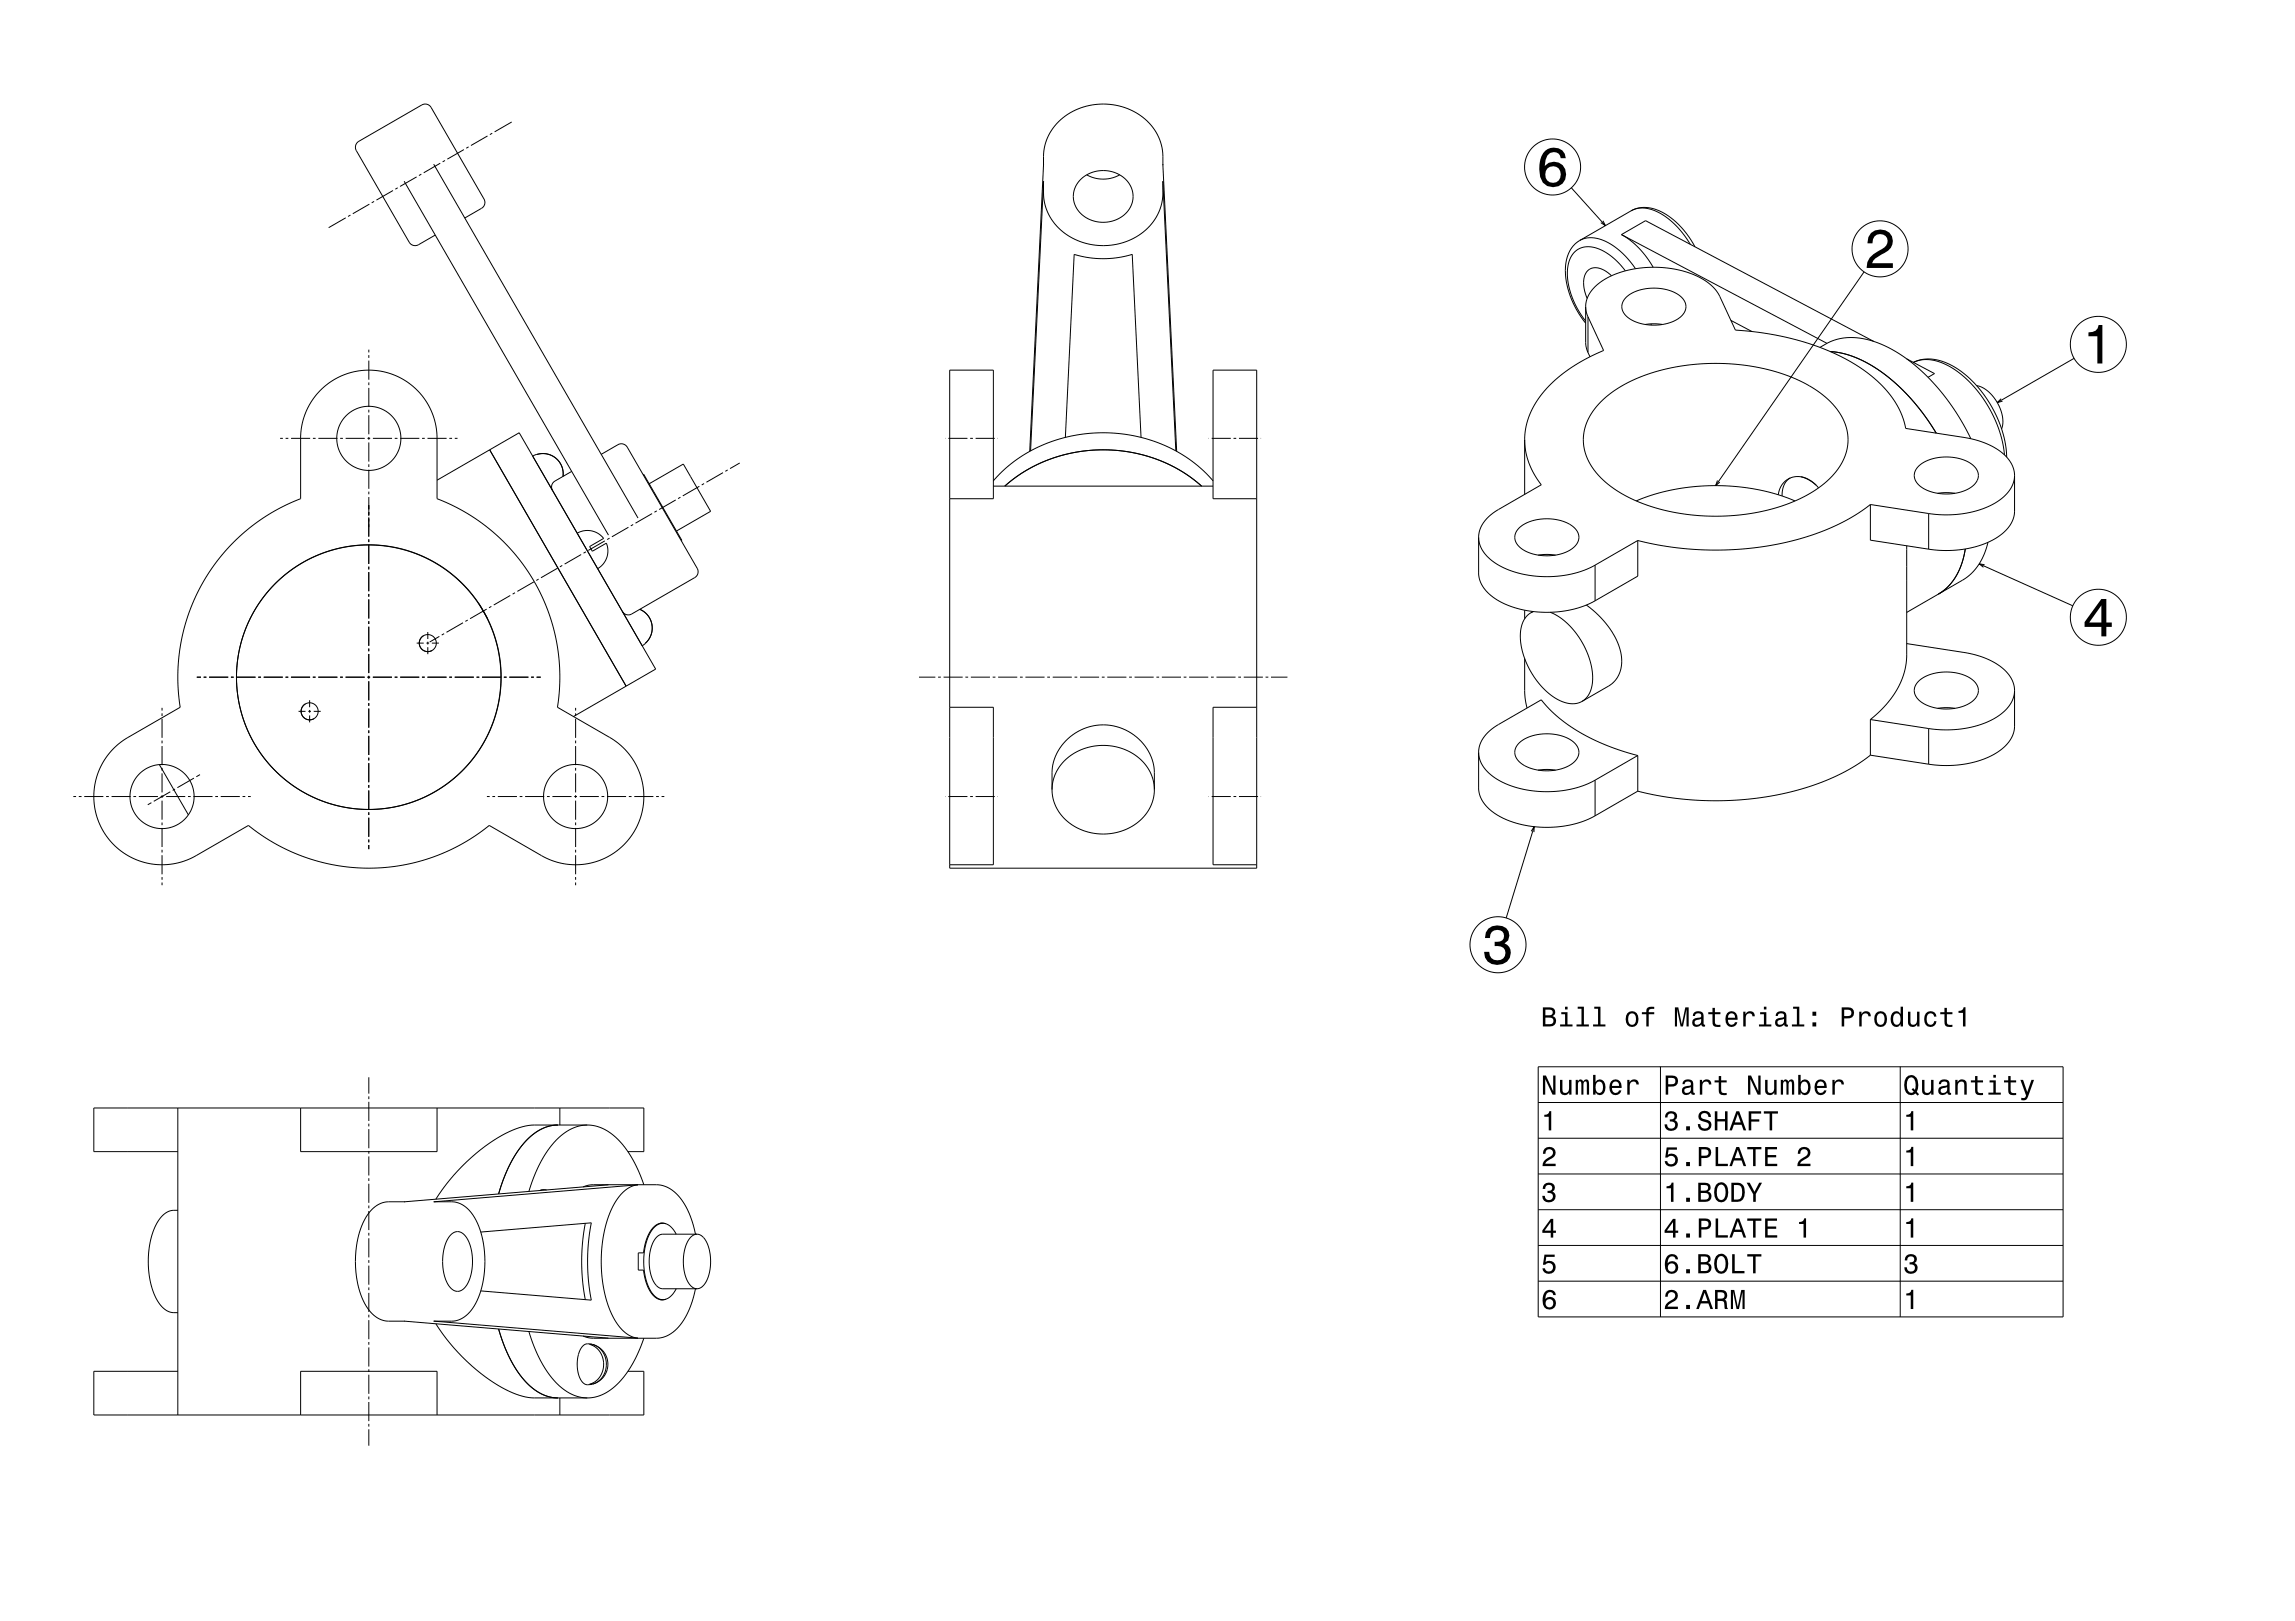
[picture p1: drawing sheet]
<svg xmlns="http://www.w3.org/2000/svg" width="841mm" height="594mm" viewBox="0 0 841 594" stroke-linecap="round" stroke-linejoin="round" font-family="sans-serif">
<g fill="none" stroke="#000" stroke-width=".37">
<path d="M161.3 59.8l-6 3.5M163.1 58.8l-.9 .5M170 54.8l-6.1 3.5M171.7 53.8l-.8 .5M178.7 49.8l-6.1 3.5M180.4 48.8l-.9 .5M187.5 44.7l-6.2 3.6M126.7 79.8l-6.3 3.6M128.4 78.8l-.8 .5M135.4 74.8l-6.1 3.5M137.1 73.8l-.9 .5M144 69.8l-6.1 3.5"/>
<path d="M145.7 68.8l-.8 .5M148.1 66.4l74.9 129.7M152.7 64.8l-6.1 3.5M154.4 63.8l-.9 .5M158.9 60.2l74.9 129.6M170.3 79.9l6.1-3.6a2.5 2.5 0 0 0 1-3.4l-19.4-33.5a2.5 2.5 0 0 0-3.4-.9l-23.1 13.3a2.51 2.51 0 0 0-.9 3.4l19.4 33.6a2.5 2.5 0 0 0 3.4 .9l6.1-3.6M382.4 60.5a20.4 20.4 0 0 1 1.4-10 22.9 22.9 0 0 1 28.4-11.1 19.5 19.5 0 0 1 13.9 18v3.1M382.4 60.2l-5.1 105.2M395.9 65.8l2.9-2 3.7-1.2 4 .1 3.6 1.3 1.8 1.2 1.3 1.3 1.7 3.1 .3 3.4-1.2 3.3-1.2 1.6-1.6 1.4-2.1 1.2-2.1 .7-2.2 .3-2.2-.1-2.4-.6-2-.9-1.7-1.3-1.4-1.5-1.1-1.7-.6-2.1-.1-1.9 .4-1.9 .9-2zM398.2 64.1l2.7 1.1 3.2 .4 3.2-.3 3-1.2M426.1 60.2l5.1 105.2M575.8 68.8l12.5 13.9"/>
<path d="M597.7 77.2l2.3-.8 2.7-.1 2.8 .6 3.2 1.4 3 2.1 2.8 2.7 2.6 2.9 2.3 3.5M597.7 77.2l-18.8 10.9M597.7 77.2a12.7 12.7 0 0 1 13.5 1.8 31.8 31.8 0 0 1 9.9 11.4M578.9 88.1l2.1-.8 2.5-.2 2.8 .5 2.6 1.1 2.8 1.8 2.6 2.1 2.5 2.5 2.5 3.4M578.9 88.1a12.5 12.5 0 0 0-5.2 12.3 33.2 33.2 0 0 0 7.4 18M587.4 80.9l.9 1.8-1.7-1.1M594.2 86l3.3 2.1 2.9 2.6 2.8 3.3 2.6 3.9M594.2 86l8.8-5.1 83.6 44.2M594.2 86l75.3 39.8M595.6 99.3l-2.5-3-2.7-2.5-2.8-1.8-2.5-1.1-2.5-.5-2.5 .2-2.1 .9-1.6 1.5-1.2 2.1-.7 2.5-.1 3.2 .3 3.2 .9 3.4 1.4 3.7 1.8 3.3 2.3 3.3M683.1 99.6l-54.4 78.4M581.1 112.4l.2-2 .7-2 1.2-1.9 1.7-1.8 4.3-3 5.7-2.3 6.7-1.2 6.4-.2 6.4 .8 6 1.7 5.1 2.8 2 1.6 1.5 1.7 1.1 1.9 5.8 12.5 11.1 1.1 10.1 2.1 9.9 3.1 8.7 3.9 4.2 2.4 4.2 2.9 3.9 3.2 3 3 2.5 3.1 2.2 3.7 1.7 3.9 .9 3.6 22.6 3.5 3.7 .9 3.6 1.3 4 2.1 3.3 2.9 2 3.1 .7 3.4"/>
<path d="M581.1 112.4l.2 1.8 .6 1.9M581.1 112.4v13.5l.8 3.3M581.9 116.1l5.7 12.3-6 2.9-5.7 3.4-5.2 3.8-4.2 4.1-3.4 4.4-2.5 4.8-1.4 4.7-.5 4.7M581.9 116.1v13.1M590.5 101.1l-2.4-1.9-2.3-1h-2l-1.8 .8-1.2 1.8-.5 2.5 .3 2.9 1 3.1M595.9 109l2.4-1.7 3.3-1.2 4.2-.5 3.7 .3 3.5 1 2.9 1.8 1.6 2.1 .2 2.4-.5 1.4-1.1 1.3-1.5 1.1-2.1 1-4.9 1.1-5.2-.3-2.5-.6-1.9-.9-1.7-1.1-1.1-1.3-.8-1.5-.1-1.6 .5-1.4zM602.9 118.9l3.1-.3 3.2 .3M605.1 118.7l-.1 .4M634.3 117.4l7.7 4.1M135.2 128.1v1M135.2 130.1v1M135.2 132.1v7"/>
<path d="M581.9 129.2l.7 1.5M666.9 127.3l3.3-1.9 2.8-1 3-.6 3.5-.1 3.6 .5 4.1 1.1 3.5 1.4 4.3 2.3 3.8 2.6 4.2 3.3 7.1 7.2 3.6 4.6 3 4.3 5.5 9.8M670.7 128.8l5 .8 5.2 1.8 5.1 2.6 5.1 3.5 5 4.3 5.1 5.3 4.1 5.2 4.2 6.4M698.7 131.5l10.2 5.4-2.4 1.4M760 131.3l-28.1 16.2M117.4 143l4.5-3.6 4.9-2.3 5.9-1.3h5.5l5.3 1.3 5.2 2.5 4.4 3.6 3.4 4.4 2.4 5.2 1.1 5.1 .2 24.8 5 2.2 4.4 2.3 8.2 5.4 7.3 6.4 6.1 7.2 3.9 5.8 3.2 6 2.9 6.9 2 6.7 1.3 7.1 .6 7-.1 6.8-.7 6.7 19.4 11.2 2.7 1.8 2.4 2.2 2.1 2.4 1.8 2.8 1.4 2.9 1.3 4 .5 4.2-.2 4.5-1 4.4-1.6 3.9-2.3 3.6-3.1 3.3-3.6 2.7-4.4 2.2-4.6 1.2-5.3 .4-4.7-.7-2.8-.9-3-1.3-20-11.5-5.4 4-5.6 3.3-6.1 2.9-6.1 2.2-7 1.8-6.4 1-6.3 .4-6.7-.2-5.7-.7-5.2-1-5-1.4-4.7-1.7-9-4.4-4.7-2.9-4.4-3.3-21.4 12.2-5.5 1.7-5.4 .5-3.5-.4-2.9-.6-5.3-2.3-4.8-3.6-2.1-2.1-1.9-2.7-1.5-2.8-1.1-2.8-.8-3.2-.4-3.2 .1-3.2 .4-3.3 .9-3.1 1.1-2.8 3.2-4.8 4.3-4.1 21.6-12.7-.8-9.7v-5l.5-5.2 .9-5.5 1.2-4.8 3.3-9.2 3.1-6 3.7-5.9 4.1-5.3 5-5.3 5.3-4.5 5.8-4 5.7-3.2 6.4-2.9v-22.6l.4-4 .8-3.4 1.5-3.4 1.9-3.2zM135.2 140.1v1M135.2 142.1v7M135.2 150.1v1M135.2 152.1v7M586.6 147.2l5.1-4.1 6-3.5 6.7-2.7 7.3-2 7.7-1.2 8.7-.5 7.9 .3 7.8 1 7.8 2 7.1 2.7 6.1 3.2 4.8 3.7 3.7 4.1 2.6 4.4 1.2 4.7-.2 4.8-.8 3-1.4 2.9-2.1 3.1-2.6 2.8-3 2.5-3.7 2.4-3.6 1.9-4.5 1.9-4.5 1.5-5 1.3-10.4 1.5-10.8 .2-10.7-1.3-9.8-2.5-4.4-1.7-4.4-2.2-3.7-2.3-3-2.3-2.8-2.7-2.3-2.9-1.6-3-1.1-3-.5-3 .2-3.2 .7-3.2 1.3-2.9 1.8-2.8zM724.3 141.3l2.2 .7 1.9 1.3 2 2 1.5 2.3 1.3 2.7 .6 2.4 .1 2.5-.4 2"/>
<path d="M733.3 146.1l-1.4 1.4 1.9-.5M102.7 160.6h1M104.7 160.6h1M106.7 160.6h7M114.7 160.6h1M116.7 160.6h7M124.7 160.6h1M126.7 160.6h7M134.7 160.6h1M135.2 160.1v1M135.2 162.1v7M135.2 170.1v1"/>
<path d="M135.2 172.1v7M136.7 160.6h7M144.7 160.6h1M146.7 160.6h7M154.7 160.6h1M156.7 160.6h7M164.7 160.6h1M166.7 160.6h1M179.4 164.8l-19.2 11.2M179.4 164.8l50 86.6M179.4 164.8l10.9-6.2 50 86.6-10.9 6.2M196.6 166.5l-1.4 .6 16.3 28.3 2.4-.9h2.7l2.3 .9 2.1 1.7 .2 .2-5.1 3 1 1.7 5.1-3"/>
<path d="M196.6 166.5v.1M196.6 166.6l1.8-.4 2 .1 1.9 .7 1.5 1 1.2 1.2 .9 1.7 .4 1.9v1.8v-1.8l-.4-1.9-.9-1.6-1.4-1.4-1.7-1.1-1.6-.5-2-.1zM209.5 172.7l-6.1 3.6a2.5 2.5 0 0 0-.9 3.4M220.3 166.5l6.1-3.5a2.5 2.5 0 0 1 3.5 .9l25.6 44.4a2.5 2.5 0 0 1-.9 3.4l-23.1 13.3a2.5 2.5 0 0 1-3.4-.9M235.7 173.9l.2-.1 14 24.3-.2 .1M237.9 177.3l12.5-7.3 2.6 4.6 7.4 12.8-12.5 7.2M256.3 178.2l-6.1 3.5M258 177.2l-.9 .5M264.9 173.2l-6 3.5M266.7 172.2l-.9 .5M271.1 169.7l-3.6 2M346.4 160.6h.1"/>
<path d="M347.5 160.6h7M355.5 160.6h1M357.5 160.6h7M364 176.2l3.7-3.9 4.6-3.7 4.6-3 5-2.4 5.3-2 5.2-1.4 5.7-.9 5.7-.3 5.7 .2 5.7 .8 5.8 1.5 5.5 2 5.4 2.7 4.6 3 4.3 3.6 3.7 3.8M364 178.1h80.5M365.5 160.6h.1M368.2 178.1l3.9-3.1 4-2.6 4.2-2.3 4.3-1.8 4.7-1.5 4.8-1.1 4.9-.6 5-.3 4.8 .2 4.9 .6 4.9 1 4.9 1.6 4.8 1.9 4 2.2 4 2.6 4 3.2M377.7 165.2l4.7-98.8v4.3a20.3 20.3 0 0 0 18.9 19.1 22.1 22.1 0 0 0 24.1-14.1l.7-4v-5.3l4.8 98.8M390.4 160.3l3.2-67.1 5.3 1.2 5.3 .4 5.2-.4 5.5-1.2 3.2 67.1M442.9 160.6h.1M444 160.6h7M452 160.6h1"/>
<path d="M454 160.6h7M462 160.6h.1M558.7 161.2l.4 4.1 1.1 4.2 1.9 4 2.7 4.1-16 9.3-2.5 1.8-1.9 1.8-1.4 2-.9 2.3-.3 2.1M558.7 161.2v20M629.4 176.1l-.7 1.9 1.5-1.3M656 175.2l-1.2 .9-1 1.6-.6 1.8-.2 2.2M660 174.7l2.9 1.2 2.6 1.9M666.4 178.8l-2.2-2.2a7.5 7.5 0 0 0-12.5 4.7M703.1 170.8l2.3-1.6 3.6-1.3 3.7-.4 4.2 .3 3.5 1.1 2.7 1.7 1.6 2.1 .2 2.3-.6 1.5-1 1.3-1.7 1.2-2 .9-4.8 1.1-5-.3-2.5-.6-2.2-1-1.6-1.1-1.3-1.4-.6-1.4-.1-1.5 .5-1.4zM734.5 166.7l-1.2-6.9-2.8-7.3-3.9-6.6-4.9-6-5.6-4.6-2.4-1.4-3-1.3-2.6-.6-2.4-.2-2.4 .2-2.1 .8a16.1 16.1 0 0 1 16 2.3 42.9 42.9 0 0 1 18.1 32.4M738.2 174.2l-.6 3.2-1.9 3.2-3.2 2.9-4.2 2.2-5.1 1.8-5.3 .9-5.5 .3-5.6-.5M738.2 174.2l-.2 14.9-1.4 3.3-2.6 3-2.2 1.6-2.9 1.5-3.3 1.3-3.4 1-7.5 .9h-4l-3.9-.5"/>
<path d="M135.2 180.1v1M135.2 182.1v7M135.2 189.6l-.1 7.1M135.2 197.6l-.1 1.1M135.2 199.6l-.1 7.1M221.6 198.2l-6 3.5M222.2 199l.6 2.5-.4 2.7-1.3 2.4-2.1 1.8M222.2 199h.1M223.4 197.2l-.9 .5M230.3 193.2l-6.1 3.5M232 192.2l-.8 .5M239 188.2l-6.1 3.5"/>
<path d="M240.7 187.2l-.9 .5M247.6 183.2l-6 3.5M249.3 182.2l-.8 .5M348 182.7h16v-47.1h-16v182.5h112.5v-182.5h-16v47.1h16M541.8 196.9l.3 2.1 .8 2 1.3 2 1.9 1.9 2.4 1.8 2.6 1.4 6.2 2.1 7.5 1.1 7-.3 6.6-1.3 3.4-1.2 2.7-1.4M541.8 196.9v13.5l.5 2.4 1.1 2.2 1.6 2 2.2 1.9 2.4 1.5 3.9 1.8 4.5 1.3 4.8 .7 4.5 .2 4.5-.3 4.5-.8 4.4-1.3 3.8-1.8M556.6 193.6l2.3-1.7 3.5-1.3 4.2-.5 3.7 .3 3.5 1 2.8 1.7 1.6 2.1 .3 1.1v1.3l-.5 1.4-1 1.3-1.6 1.3-1.9 .9-2.5 .7-2.6 .4-5.2-.3-2.5-.6-2-.9-1.6-1.1-1.2-1.3-.6-1.4-.2-1.5 .5-1.6zM599.6 183.6l6.9-2.6 7.4-1.7 7-1 8.3-.3 7.9 .4 7.5 1.1 7.1 1.8 6.1 2.3M600.2 198.1l-15.7 9M600.2 198.1v13l-15.7 9.1M685.4 184.9l-7.6 5.1-9.1 4.3-10.4 3.5-11.2 2.4-12.3 1.2h-11.7l-12.3-1.2-10.6-2.1M685.4 184.9l21.4 3.3"/>
<path d="M685.4 184.9v13l21.4 3.3M706.8 188.2v13M710.1 180.8l3.1-.3 3.2 .3M728.5 198.7l-1 3.3-1.2 2.8-1.6 2.7-1.8 2.2-3.2 2.6-9.4 5.4M135.2 207.6l-.1 1.1M135.2 209.6l-.1 7.1M135.2 217.6l-.1 1.1M135.2 219.6l-.1 7.1M168.4 212.9h-.1M187 218.2l-6.1 3.5M188.7 217.2l-.8 .5M195.7 213.2l-6.1 3.5"/>
<path d="M197.4 212.2l-.9 .5M204.3 208.2l-6 3.5M206 207.2l-.8 .5M213 203.2l-6.1 3.5M214.7 202.2l-.9 .5M563.7 203.4l3.1-.2 3.2 .2M584.5 207.1v13.1M698.7 200v40.2l-.5 4.6-1.6 5.1-2.5 4.5-3.9 4.9-4.8 4.4M710.3 217.7l-11.6 6.7M720.2 201.2l-1.4 5.5-2 4.4-2.9 3.8-3.6 2.8M725.3 206.6l34.3 15.4M727.2 206.9l-1.9-.3 1.5 1.3"/>
<path d="M135.2 227.6l-.1 1.1M135.2 229.6l-.1 7.1M135.2 237.6l-.1 1.1M135.2 239.6l-.1 7.1M152.7 235.7h2.6M155.2 233a3.1 3.1 0 0 0-1.1 4.2 3.1 3.1 0 0 0 4.2 1.2M156.3 235.7h1M156.8 231.6v2.6M156.8 235.2v1M156.8 237.2v2.5M158.3 235.7h2.5M161 233.2l-3.5 2"/>
<path d="M162.7 232.2l-.8 .5M169.7 228.2l-6.1 3.5M171.4 227.2l-.9 .5M175.5 221.2l3.1 5.4M177.1 223.9l-2.6-4-3.1-3.9-3.4-3.4-3.4-2.9-3.9-2.7-4.1-2.3-4.4-1.9-4.5-1.4-4.7-1-4.9-.6-4.5-.1-5 .4-4.9 1-4.3 1.2-4.4 1.8-4.3 2.2-4.1 2.7-3.9 3.2-3.4 3.3-2.9 3.5-2.6 3.9-2.2 4-1.8 4.1-1.5 4.5-1 4.9-.5 4.7-.1 4.7 .4 4.8 .8 4.4 1.4 4.8 1.7 4.4 2.1 4 2.5 4 2.8 3.6 3.1 3.2 3.8 3.3 4.3 3 4.1 2.3 4.4 1.9 4.2 1.4 4.2 .9 4.9 .7 4.8 .1 4.7-.3 4.7-.8 4.8-1.4 4-1.5 4.7-2.3 3.8-2.4 3.7-3 3.7-3.4 2.9-3.4 2.8-3.9 2.3-4.1 2-4.6 1.5-4.5 1-4.4 .6-4.7 .2-4.7-.4-5-.9-4.9-1.3-4.6-1.7-4.4-2.2-4.3M178.3 223.2l-6 3.5M180.1 222.2l-.9 .5M182.4 237h-.1M234.5 223.3l1.6 .9 1.4 1.4 .9 1.6 .5 1.7 .1 2-.4 1.7-.8 1.6-1.3 1.5 1.3-1.5 .8-1.6 .4-1.7-.1-2-.5-1.7-1-1.6-1.4-1.4zM236.5 235.7v.1M236.5 235.8l-1.2 .8M558.7 223.6v3.2"/>
<path d="M561 224.5l-1.7 1.4-1.2 2-.8 2.5-.2 2.9 .3 3.3 .8 3.1 1.2 3.4 1.6 3.1 1.9 2.9 2.5 3 2.4 2.2 2.6 1.8 2.7 1.2 2.3 .5h2.4l2-.8M561.8 224.1l-.8 .4M561.9 224.1l-.9 .4M568.1 224.4l4.2 2.3 3.9 3.6 3.4 4.8 2.5 5.4 1.3 5.2 .1 4.9-.5 2.1-.8 1.8-1.1 1.4-1.3 1.1M581.3 221.7a29.8 29.8 0 0 1 12.8 18.3 10.9 10.9 0 0 1-4.6 11.4l-9.7 5.6M698.7 235.8l22.4 3.5 3.7 .9 3.4 1.3 4 2.1 3.3 2.9 2 3.1 .7 3.4M59.4 259.4v1M72.1 248.1h1.6M75.7 248.1l-1.1 .1M83.7 248.1l-7.1 .1M85.7 248.1l-1.1 .1M93.7 248.1l-7.1 .1"/>
<path d="M95.7 248.1l-1.1 .1M103.7 248.1l-7.1 .1M105.7 248.1l-1.1 .1M111.9 258a3.1 3.1 0 0 0-1.1 4.2 3.1 3.1 0 0 0 4.2 1.2M113.5 256.6v2.6M113.7 248.1l-7.1 .1M115.7 248.1l-1.1 .1M123.7 248.1l-7.1 .1M125.7 248.1l-1.1 .1M133.7 248.1l-7.1 .1M135.2 247.6l-.1 1.1M135.2 249.6l-.1 7.1"/>
<path d="M135.2 257.6l-.1 1.1M135.2 259.6l-.1 7.1M135.7 248.1l-1.1 .1M143.7 248.1l-7.1 .1M145.7 248.1l-1.1 .1M153.7 248.1l-7.1 .1M155.7 248.1l-1.1 .1M163.7 248.1l-7.1 .1M165.7 248.1l-1.1 .1M173.7 248.1l-7.1 .1M175.7 248.1l-1.1 .1M183.7 248.1l-7.1 .1"/>
<path d="M185.7 248.1l-1.1 .1M193.7 248.1l-7.1 .1M195.7 248.1l-1.1 .1M198.2 248.1l-1.6 .1M210.9 259.4v1M229.4 251.4l-19.2 11.2M336.8 248.1h6M343.8 248.1h1M345.8 248.1h7M348 259.2h16v57.7h-16M353.8 248.1h1M355.8 248.1h7"/>
<path d="M363.8 248.1h1M365.8 248.1h7M373.8 248.1h1M375.8 248.1h7M383.8 248.1h1M385.8 248.1h7M393.8 248.1h1M395.8 248.1h7M403.8 248.1h1M405.8 248.1h7M413.8 248.1h1M415.8 248.1h7"/>
<path d="M423.8 248.1h1M425.8 248.1h7M433.8 248.1h1M435.8 248.1h7M443.8 248.1h1M445.8 248.1h7M453.8 248.1h1M455.8 248.1h7M460.5 259.2h-16v57.7h16M463.8 248.1h1M465.8 248.1h6M558.7 241.3v12.9l.9 5.2"/>
<path d="M702.9 249.8l2.5-1.8 3.4-1.3 3.9-.4 4.2 .3 3.5 1.1 2.7 1.6 1.6 2.2 .2 2.3-.6 1.4-1 1.4-1.5 1.1-2.2 1-4.6 1-2.7 .1-2.7-.3-2.3-.6-2.2-1-1.6-1.1-1.2-1.2-.6-1.4-.2-1.6 .5-1.5zM710.1 259.6l3.1-.3 3.2 .3M738.2 253l-.2 14.9-1.3 3.2-2.7 3.1-2.5 1.8-2.8 1.4-3.3 1.3-3.4 .9-3.8 .6-4 .3-7.4-.5M738.2 253l-.6 3.4-2 3.1-3.1 2.7-4.2 2.3-4.9 1.7-5.7 1-5.5 .3-5.4-.5M59.4 261.4v1M59.4 263.4v7M59.4 271.4v1M59.4 273.4v7M93.1 272.3l.1 .1M109.4 260.7h2.6M113 260.7h1M113.5 260.2v1"/>
<path d="M113.5 262.2v2.5M115 260.7h2.5M135.2 267.6l-.1 1.1M135.2 269.6l-.1 7.1M135.2 277.6l-.1 1.1M135.2 279.6l-.1 7.1M210.9 261.4v1M210.9 263.4v7M210.9 271.4v1M210.9 273.4v7M541.8 275.7l.3-2.1 .9-2.3 1.5-2.1 1.8-1.7 2.9-2 15.6-9.1 3 3.5 3.4 3.1 3.9 3 4.4 2.7 9.4 4.5 5.6 2 5.7 1.7M541.8 275.7l.3 2.1 .8 2 1.2 1.9 1.8 1.9 2.3 1.7 2.5 1.4 6.4 2.3 7 1 7.2-.1 7.3-1.5 5.9-2.5"/>
<path d="M541.8 275.7v13.5l.5 2.4 1.1 2.2 1.6 2 1.9 1.7 2.7 1.7 3.3 1.5 4.4 1.4 4.8 .8 5 .3 4.9-.3 4.6-.9 4.3-1.3 3.6-1.8M556.7 272.3l2.5-1.8 3.4-1.2 3.9-.4 4 .3 3.3 1 2.9 1.8 1.6 2.1 .2 2.3-.5 1.4-1 1.3-1.6 1.3-2.2 1-4.6 1h-2.7l-2.7-.3-2.5-.6-2-.9-1.6-1.1-1.2-1.3-.7-1.5-.1-1.6 .5-1.4zM600.2 276.9v13M600.2 276.9l-15.7 9M685.4 276.7l-4 3-4 2.4-9.1 4.2-10.4 3.5-11.3 2.3-11.8 1.2h-11.5l-12.1-1.1-11-2.3M685.4 263.7v13M685.4 276.7l21.4 3.3M685.4 263.7l21.4 3.3M706.8 267v13M26.9 291.9h1M28.9 291.9h1M30.9 291.9h7"/>
<path d="M38.9 291.9h1M40.9 291.9h7M48.9 291.9h1M50.9 291.9h7M55.5 294.1l-1.4 .8M58.4 280.2l10.6 18.4M58.9 291.9h1M59.4 281.4v1M59.4 283.4v7M59.4 291.4v1M59.4 293.4v7M60.9 291.9h7"/>
<path d="M62.4 290.1l-6.1 3.5M64.1 289.1l-.8 .5M68.9 291.9h1M70.9 291.9h7M71.1 285.1l-6.1 3.5M73.3 283.9l-1.4 .7M78.9 291.9h1M80.9 291.9h7M88.9 291.9h1M90.9 291.9h1M135.2 287.6l-.1 1.1M135.2 289.6l-.1 7.1"/>
<path d="M135.2 297.6l-.1 1.1M135.2 299.6l-.1 7.1M178.4 291.9h1M180.4 291.9h1M182.4 291.9h7M190.4 291.9h1M192.4 291.9h7M200.4 291.9h1M202.4 291.9h7M210.4 291.9h1M210.9 281.4v1M210.9 283.4v7"/>
<path d="M210.9 291.4v1M210.9 293.4v7M212.4 291.9h7M220.4 291.9h1M222.4 291.9h7M230.4 291.9h1M232.4 291.9h7M240.4 291.9h1M242.4 291.9h1M346.4 291.9h.1M347.5 291.9h7M355.5 291.9h1"/>
<path d="M357.5 291.9h7M365.5 291.9h.1M385.5 289.4v-6.3a18.8 18.8 0 0 1 18.8-17.5 18.8 18.8 0 0 1 18.7 17.5v6.3M385.5 289.4l.4-3.4 1.2-3.1 1.6-2.6 2.4-2.5 2.7-1.9 3.4-1.5 3.3-.9 3.7-.4 3.5 .3 3.8 1 3.1 1.4 2.9 2.1 2.4 2.5 1.7 2.9 1.1 3.1 .3 3M385.5 289.4l.4 3.2 1.1 3.1 1.7 2.7 2.3 2.5 2.9 2 3.3 1.5 3.4 .9 3.5 .3 3.6-.3 3.4-.8 3.3-1.5 3-2 2.4-2.5 1.8-2.8 1.1-3.1 .3-3.2M442.9 291.9h.1M444 291.9h7M452 291.9h1M454 291.9h7M462 291.9h.1M563.7 282.2l2.9-.2 3.4 .2M584.5 285.9v13"/>
<path d="M600.2 289.9l-15.7 9M59.4 301.4v1M59.4 303.4v7M59.4 311.4v1M59.4 313.4v7M135.2 307.6l-.1 1.1M135.2 309.6v1.6M210.9 301.4v1M210.9 303.4v7M210.9 311.4v1M210.9 313.4v7M561.1 304.6l1.1-1.7-.1 2"/>
<path d="M562.2 302.9l-10.3 33.5M59.4 321.4v1M59.4 323.4v1M210.9 321.4v1M210.9 323.4v1M135.2 394.8v6M563.7 390.9h192.3v91.7h-192.3zM608.5 390.9v91.7M696.3 390.9v91.7M65.2 406v112.5M110.2 406v16h50v-16M135.2 401.8v1"/>
<path d="M135.2 403.8v7M135.2 411.8v1M135.2 413.8v7M204.4 412.3l-3.3 .4-3.2 1.3-3.2 2.2-2.8 2.8-2.9 3.9-2.4 4.3-2.2 5.2-1.7 5.1M205.2 406v6.3M215.3 412.3h-19.5a31 31 0 0 0-16.5 6.6 72.6 72.6 0 0 0-19.6 20.5M215.3 412.3l3 .3 3 1.1 3 1.9 2.7 2.5 2.5 3 2.3 3.7 2.1 4.2 2 5.1M215.3 412.3l-3 .3-3.2 1.2-3.1 2-3.1 2.9-2.7 3.6-2.3 4.1-2.2 4.8-1.9 5.4M563.7 404h192.3M563.7 417.1h192.3M65.2 422h-30.8v-16h201.5v16h-5.8M135.2 421.8v1"/>
<path d="M135.2 423.8v7M135.2 431.8v1M135.2 433.8v7M200.3 436l-1.5-.1-.9 .4M213.7 434.9l3.4-.8h23.4a11.9 11.9 0 0 1 9.9 6.5 32.9 32.9 0 0 1 4.5 11.7M223 434.2l-74.9 6.2M563.7 430.2h192.3M65.2 443.5l-2.4 .1-1.8 .7-1.7 1.4-1.7 2.3-1.3 2.9-1.1 3.6-.6 3.6-.3 4 .2 3.9 .6 3.8 1.2 3.9 1.3 2.7 1.6 2.3 1.7 1.5 2 .7 2.3 .1M135.2 441.8v1M135.2 443.8v7M135.2 451.8v1M135.2 453.8v7"/>
<path d="M148.3 440.4h-5.9a10.6 10.6 0 0 0-8.8 6.5 36.2 36.2 0 0 0 .6 31.7 10.2 10.2 0 0 0 8.2 5.5h5.9M158.9 440.4l74.9-6.2-2.7 .7-2.5 1.7-2.3 2.6-2.1 3.6-1.6 4.1-1.2 4.6-.8 4.8-.3 5.5 .2 5.4 .7 5.1 1.2 4.7 1.7 4.4 2 3.6 2.4 2.8 2.6 1.8 2.7 .8-74.9-6.3h6.6a10.5 10.5 0 0 0 8.8-6.5 36.3 36.3 0 0 0-.4-31.4 10.1 10.1 0 0 0-8.4-5.8zM165.3 452.4l1.1-.8 1.1-.3 1.2 .2 1.1 .7 1.9 2.7 1.2 4.3 .2 4.8-.9 4.5-1 2.1-.9 1.3-1.1 .9-1.2 .4-1.8-.4-1.7-1.6-1.3-2.6-.8-3.4-.2-3.9 .5-3.6 1-3.1zM176.2 451.5l40.5-3.4-1.1 7.2-.3 6.7 .4 7.5 1 6.9-40.5-3.4M214.5 448.3l-1 6.9-.3 6.5 .3 7.7 1 6.8M241.9 448.3h1M242.9 448.3l-1.4 .2-1.3 .8-1.2 1.3-1.1 1.8-1.5 4.5-.5 5.1 .5 5.6 1.5 4.4 1 1.8 1.3 1.4 1.3 .8 1.4 .3M242.9 448.3l1.4 .2 1.3 .8 1.1 1.2 1.1 1.8M244 448.4l-1.2-.2-1.1 .1-2.3 1.5-1.3 1.8-1 2.2-1.3 5.3h-1.9v6.3h1.9l.9 4.2 1.4 3.4 1.4 1.8 1.4 1.1 1.6 .4 1.5-.2M255.4 452.3h-12.5l-1.4 .3-1.4 1.4-1.2 2.2-.7 2.7-.3 3.4 .2 3 .8 3 1.2 2.3 1.4 1.3 1.4 .4h12.5M255.4 452.3l-1.8 .7-1.7 2.1-1.1 3.1-.4 3.8 .4 4 1 3.1 1.6 2.3 .9 .6 1.1 .3M255.4 452.3l1 .2 1 .5 1.6 2.2 1 3.1 .4 3.7-.3 3.9-1.1 3.3-1.6 2.3-1 .6-1 .2"/>
<path d="M563.7 443.3h192.3M563.7 456.4h192.3M135.2 461.8v1M135.2 463.8v7M135.2 471.8v1M135.2 473.8v7M241.9 476.3h1M247.8 472.3l-1.1 1.7-1.1 1.2-1.3 .8-1.4 .3M254.9 472.3a26.6 26.6 0 0 1-8.3 15.9 10 10 0 0 1-6.1 2.2h-23.4l-3.4-.8M563.7 469.5h192.3M135.2 481.8v1M135.2 483.8v7"/>
<path d="M135.2 491.8v1M135.2 493.8v7M148.1 484.1l74.9 6.3M159.7 485.1a66.5 66.5 0 0 0 29.3 25.8 18.7 18.7 0 0 0 6.8 1.4h19.5M182.7 487l1.7 5.2 2.2 5.1 2.5 4.5 3 3.9 2.8 2.7 3 2.1 3.3 1.3 3.2 .5M193.8 487.9l1.8 5.2 2.1 4.6 2.3 4.2 2.8 3.7 2.9 2.9 3.2 2.1 3 1.2 3.4 .5M217 492.6a3.6 3.6 0 0 0-4.8 3.1l-.6 3v3.2l.9 3 1.3 1.9a3.1 3.1 0 0 0 3.2 .4M217 492.6h-.9l2.2 1.1 1.9 2.2 .8 2 .2 1.9-.3 2.3-.7 1.8-1.8 2.1-2.3 1.2h.9M217 492.6h.1M217.1 492.6v.4M217.1 492.6l.2 .1M217.3 492.7l1.9 1 1.6 1.6 1.1 2.2 .3 2.5-.3 2.3-1.1 2.2-1.6 1.7-1.9 1"/>
<path d="M217.3 492.7l2.2 1.1 1.7 1.5 1.2 2.2 .4 2.4-.5 2.5-1.1 2.2-1.7 1.5-2.2 1.1M235.9 490.4l-1.9 4.9-2.1 4.2-2.3 3.7-2.7 3.3-2.6 2.4-3 1.9-3 1.1-3 .4M65.2 502.5h-30.8v16h201.5v-16h-5.8M110.2 518.5v-16h50v16M135.2 501.8v1M135.2 503.8v7M135.2 511.8v1M135.2 513.8v7M205.2 512.3v6.2M217.1 506.9v.3M217.3 507.2h-.3M135.2 521.8v1"/>
<path d="M135.2 523.8v6"/>
<circle cx="568.9" cy="61.2" r="10.3"/>
<circle cx="688.9" cy="91.2" r="10.3"/>
<circle cx="768.9" cy="126.2" r="10.3"/>
<circle cx="135.2" cy="160.6" r="11.8"/>
<circle cx="156.8" cy="235.7" r="3.1"/>
<circle cx="768.9" cy="226.2" r="10.3"/>
<circle cx="135.2" cy="248.1" r="48.5"/>
<circle cx="113.5" cy="260.7" r="3.1"/>
<circle cx="59.4" cy="291.9" r="11.8"/>
<circle cx="210.9" cy="291.9" r="11.8"/>
<circle cx="548.9" cy="346.2" r="10.3"/>
</g>
<g fill="#000">
<path d="M566.2 55.2a10.2 10.2 0 0 0-.8 11.7 4.8 4.8 0 0 0 8-.7 4.8 4.8 0 0 0-4-6.9l-1.9 .4-1.4 1.1 .3-2.2a3 3 0 0 1 4.8-2.3l.7 1.7h1.9a4.5 4.5 0 0 0-2.9-3.8 4.5 4.5 0 0 0-4.7 1zM567 61.7a2.96 2.96 0 0 1 4.1 .2 2.96 2.96 0 0 1 0 4.1 2.96 2.96 0 0 1-4.1 .2 3.6 3.6 0 0 1 0-4.5z" fill-rule="evenodd"/>
<path d="M685.6 85.4a4.6 4.6 0 0 1 5.5-.9 4.6 4.6 0 0 1 2.3 5.1 6.3 6.3 0 0 1-4 3.7l-2.2 1.4-1.2 1.8h7.6v1.7h-9.6a5.6 5.6 0 0 1 2.5-5l2-1.3a4.5 4.5 0 0 0 3.2-3.7 2.82 2.82 0 0 0-3.2-2.4 2.82 2.82 0 0 0-2.3 3.4h-1.9l.4-2.3z" fill-rule="evenodd"/>
<path d="M765.3 121.8a3.1 3.1 0 0 0 3.7-2.7h1.4v14.1h-1.8v-10h-3.3z" fill-rule="evenodd"/>
<path d="M770 219.5l-6.1 8.4v1.8h6.2v3.5h1.8v-3.5h2v-1.6h-2v-8.6zM770.1 221.8v6.3h-4.5z" fill-rule="evenodd"/>
<path d="M545.4 340.3a5 5 0 0 1 7.4 1l.3 1.6-.4 1.7-1.4 1.1a4 4 0 0 1 2.4 4 4 4 0 0 1-3 3.6 4.8 4.8 0 0 1-6.8-4.4l1.8-.1a2.92 2.92 0 0 0 3.7 3.1 2.92 2.92 0 0 0 1.5-4.6l-.9-.5-2.3-.1v-1.6a2.63 2.63 0 0 0 3.5-2.2 2.58 2.58 0 0 0-2.3-2.2 2.58 2.58 0 0 0-2.8 1.7l-.1 1.3h-1.8l.3-2z" fill-rule="evenodd"/>
<path d="M565.4 369.1v7h2.6a1.97 1.97 0 0 0 2.2-1.4 1.97 1.97 0 0 0-1.2-2.3 1.72 1.72 0 0 0 .8-2.1 1.72 1.72 0 0 0-1.9-1.2zM566.3 370h1.5a1.06 1.06 0 0 1 1.2 1.1 1.06 1.06 0 0 1-1.3 .9h-1.4zM566.3 372.9h1.5a1.22 1.22 0 0 1 1.5 1.1 1.22 1.22 0 0 1-1.4 1.3h-1.6zM572.1 370.9v.8h1.4v3.7h-1.8v.7h4.5v-.7h-1.8v-4.5zM573.5 368.9v1h.9v-1zM578.1 368.9v.7h1.4v5.8h-1.8v.7h4.5v-.7h-1.8v-6.5zM584.2 368.9v.7h1.4v5.8h-1.8v.7h4.5v-.7h-1.8v-6.5zM596.3 371.3a3.1 3.1 0 0 0 1.8 5 3 3 0 0 0 2.4-2.4 3 3 0 0 0-1.4-3.2l-1-.2-1 .2zM597 371.9a1.34 1.34 0 0 1 1.4-.5 1.34 1.34 0 0 1 1 1.1 2.22 2.22 0 0 1-1.3 3 2.34 2.34 0 0 1-1.1-3.6zM601.7 370.9v.8h1.6v4.4h.9v-4.4h2v-.8h-2a1 1 0 0 1 1.2-1.2h.8v-.8a2.07 2.07 0 0 0-2.9 1.5v.5zM613.8 369.1v7h.7v-6.3l1.4 6.3h.8l1.3-6.3v6.3h.8v-7h-1.2l-1.3 6.2-1.3-6.2zM620.8 371l-.5 1.3h.8a1.1 1.1 0 0 1 1.4-1.1 1.1 1.1 0 0 1 .7 1.6l-.4 .1a2.27 2.27 0 0 0-2.7 1.8 1.45 1.45 0 0 0 1.6 1.6l1-.2 .8-.7 .2 .7 1.1 .1v-.7l-.5-.1v-3.2a2.03 2.03 0 0 0-1.4-1.7 2.03 2.03 0 0 0-2.1 .5zM621.2 374l2.2-.6a1.54 1.54 0 0 1-.4 1.7 1.54 1.54 0 0 1-1.8 .2l-.2-.7zM627.5 369.3v1.6h-1.5v.8h1.5l.1 3.6a2.09 2.09 0 0 0 2.8 1v-.8a1.36 1.36 0 0 1-1.9-.7l-.1-3.1h2v-.8h-2v-1.6zM632.9 371.3a3.1 3.1 0 0 0 1.6 5 2.12 2.12 0 0 0 2.2-1.7h-.9l-.5 .7-.7 .2a1.52 1.52 0 0 1-1.4-1.8h3.5a2.33 2.33 0 0 0-.9-2.7 2.33 2.33 0 0 0-2.9 .3zM633.6 371.7a1.32 1.32 0 0 1 1.6-.2 1.32 1.32 0 0 1 .6 1.4h-2.6zM638.8 370.7v5.4h.9v-3.1a1.33 1.33 0 0 1 .7-1.5 1.33 1.33 0 0 1 1.7 .4l.1 .5h.9a1.79 1.79 0 0 0-1.4-1.8 1.79 1.79 0 0 0-2.1 1v-.9zM645 370.9v.8h1.4v3.7h-1.8v.7h4.5v-.7h-1.8v-4.5zM646.4 368.9v1h.9v-1zM651.2 371l-.5 1.3h.8a1.1 1.1 0 0 1 1.3-1.1 1.1 1.1 0 0 1 .8 1.6l-.4 .1a2.27 2.27 0 0 0-2.7 1.8 1.45 1.45 0 0 0 1.6 1.6l.9-.2 .9-.7 .2 .7 1.1 .1v-.7l-.5-.1-.1-3.2a2.04 2.04 0 0 0-3.4-1.2zM651.6 374l2.2-.6a1.54 1.54 0 0 1-.4 1.7 1.54 1.54 0 0 1-1.8 .2l-.3-.7zM657.1 368.9v.7h1.4v5.8h-1.9v.7h4.6v-.7h-1.8v-6.5zM664.2 374.6v1.5h1.4v-1.5zM664.2 370.7v1.5h1.4v-1.5zM674.9 369.1v7h.9v-2.9a2.68 2.68 0 0 0 3.6-2 1.86 1.86 0 0 0-2.1-2.1zM675.8 370a2.23 2.23 0 0 1 2.6 .6 1.21 1.21 0 0 1-.2 1.3 1.21 1.21 0 0 1-1.2 .4h-1.2zM681.3 370.7v5.4h.9v-3.1a1.33 1.33 0 0 1 .7-1.5 1.33 1.33 0 0 1 1.7 .4l.1 .5h.9a1.79 1.79 0 0 0-1.4-1.8 1.79 1.79 0 0 0-2.1 1v-.9zM687.4 371.3a3.1 3.1 0 0 0 1.8 5 3 3 0 0 0 2.4-2.4 3 3 0 0 0-1.5-3.2l-.9-.2-1 .2zM688.1 371.9a1.34 1.34 0 0 1 1.4-.5 1.34 1.34 0 0 1 1 1.1 2.22 2.22 0 0 1-1.3 3 2.34 2.34 0 0 1-1.1-3.6zM693.4 371.3a3.1 3.1 0 0 0 1.5 5l.9-.2 .7-.8v.8h.9v-7.2h-.9v2.7a1.78 1.78 0 0 0-3.1-.3zM694.1 371.9a1.24 1.24 0 0 1 1.4-.5 1.24 1.24 0 0 1 .9 1.1 2.23 2.23 0 0 1-1.3 3 2.37 2.37 0 0 1-1-3.6zM699.2 370.7v3.6a1.77 1.77 0 0 0 1.2 2 1.77 1.77 0 0 0 2.1-1v.8h.9v-5.4h-.9v3.1a1.29 1.29 0 0 1-.8 1.6 1.29 1.29 0 0 1-1.6-.6v-4.1zM705.7 371.3a3.1 3.1 0 0 0 1.7 5 2.12 2.12 0 0 0 2.2-2.1h-.8a1.34 1.34 0 0 1-1.3 1.3 1.34 1.34 0 0 1-1.4-1.2 2.23 2.23 0 0 1 1.3-3 1.19 1.19 0 0 1 1.3 1.2h.9a2.19 2.19 0 0 0-1.5-1.9 2.19 2.19 0 0 0-2.4 .7zM712.5 369.3v1.6h-1.5v.8h1.5l.1 3.6a2.09 2.09 0 0 0 2.9 1v-.8a1.36 1.36 0 0 1-2-.7l-.1-3.1h2.1v-.8h-2.1v-1.6zM717.7 370.4v.8h1.6v4.9h.9v-7h-.6a1.54 1.54 0 0 1-1.9 1.3z" fill-rule="evenodd"/>
<path d="M565.4 394.1v7h.9v-5.7l2.6 5.7h1.1v-7h-.8v5.8l-2.7-5.8zM571.7 395.7v3.6a1.77 1.77 0 0 0 1.2 1.9 1.77 1.77 0 0 0 2.1-.9v.8h.9v-5.4h-.9v3.1a1.29 1.29 0 0 1-.8 1.6 1.29 1.29 0 0 1-1.6-.6v-4.1zM577.4 395.7v5.4h.8v-3.6a1 1 0 0 1 .8-1.3l.5 .7v4.2h.7v-3.6a1.01 1.01 0 0 1 .8-1.3l.4 .3 .1 .8v3.8h.8v-3.7a1.38 1.38 0 0 0-1-1.9l-.7 .2-.4 .6-.4-.6-.6-.2-.6 .2-.4 .6v-.6zM583.8 393.9v7.2h.9v-.8a1.85 1.85 0 0 0 2 1 1.85 1.85 0 0 0 1.5-1.7 3 3 0 0 0-2-4.1l-.9 .3-.6 .7v-2.6zM585.1 396.8a1.25 1.25 0 0 1 1.3-.4 1.25 1.25 0 0 1 .9 1.1 2.26 2.26 0 0 1-1.2 3 2.36 2.36 0 0 1-1-3.7zM590.4 396.3a3.1 3.1 0 0 0 1.6 5 2.11 2.11 0 0 0 2.1-1.7h-.8l-.5 .7-.7 .2a1.51 1.51 0 0 1-1.4-1.8h3.5a2.33 2.33 0 0 0-.9-2.8 2.33 2.33 0 0 0-2.9 .4zM591.1 396.7a1.32 1.32 0 0 1 1.6-.2 1.32 1.32 0 0 1 .6 1.4h-2.6zM596.3 395.7v5.4h.9v-3.1a1.33 1.33 0 0 1 .7-1.5 1.33 1.33 0 0 1 1.7 .4l.1 .5h.9a1.79 1.79 0 0 0-1.4-1.8 1.79 1.79 0 0 0-2.1 1v-.9z" fill-rule="evenodd"/>
<path d="M565.9 408.5a1.55 1.55 0 0 0 1.9-1.3h.6v7h-.9v-5h-1.6z" fill-rule="evenodd"/>
<path d="M610.7 407.8l-.4 .7-.2 1h.9a1.27 1.27 0 0 1 1.5-1.6 1.27 1.27 0 0 1 .8 2l-1.4 .3v.8a1.44 1.44 0 0 1 1.8 .6 1.44 1.44 0 0 1-.5 1.9 1.44 1.44 0 0 1-1.9-.3l-.4-1.2h-.9a2.39 2.39 0 0 0 2.8 2.4 2.39 2.39 0 0 0 1.8-3.3l-.9-.6a1.81 1.81 0 0 0 .7-2.3 1.81 1.81 0 0 0-2.1-1zM617.9 412.7v1.5h1.4v-1.5zM623 407.6a1.93 1.93 0 0 0-.6 2.2 1.93 1.93 0 0 0 1.9 1.2 1.54 1.54 0 0 1 1.8 1.8 1.67 1.67 0 0 1-1.8 .7 1.67 1.67 0 0 1-1.2-1.6h-1a2.47 2.47 0 0 0 2.8 2.5 2.47 2.47 0 0 0 2.1-3 4.9 4.9 0 0 0-3.3-1.6 1.31 1.31 0 0 1 .8-2 1.31 1.31 0 0 1 1.6 1.5h.9a2.33 2.33 0 0 0-1.4-2.2 2.33 2.33 0 0 0-2.6 .5zM628.4 407.2v7h.9v-3.3h2.8v3.3h1v-7h-1v2.9h-2.8v-2.9zM636.3 407.2l-2.6 7h1l.7-2h2.8l.7 2h1l-2.6-7zM636.8 408.2l1.1 3.1h-2.2zM640.8 407.2v7h.9v-3.2h3v-.8h-3v-2.1h3.7v-.9zM646.4 407.2v.9h2.1v6.1h.9v-6.1h2.1v-.9z" fill-rule="evenodd"/>
<path d="M610.4 394.1v7h.9v-2.9a3.1 3.1 0 0 0 3.4-1.1 2.02 2.02 0 0 0-1.9-3zM611.3 395a2.25 2.25 0 0 1 2.6 .6 1.21 1.21 0 0 1-.2 1.3 1.21 1.21 0 0 1-1.2 .4h-1.2zM617.1 396l-.6 1.3h.8a1.1 1.1 0 0 1 1.4-1.1 1.1 1.1 0 0 1 .7 1.6l-.4 .1a2.27 2.27 0 0 0-2.7 1.8 1.45 1.45 0 0 0 1.6 1.6l1-.2 .8-.7 .2 .6 1.1 .1v-.6l-.4-.1-.1-3.2a2.03 2.03 0 0 0-1.4-1.7 2.03 2.03 0 0 0-2 .5zM617.4 399l2.2-.6a1.54 1.54 0 0 1-.4 1.7 1.54 1.54 0 0 1-1.8 .2l-.2-.7zM622.9 395.7v5.4h.9v-3.1a1.33 1.33 0 0 1 .7-1.5 1.33 1.33 0 0 1 1.7 .4v.5h.9a1.79 1.79 0 0 0-1.3-1.8 1.79 1.79 0 0 0-2.1 1v-.9zM629.8 394.3v1.6h-1.5v.7h1.5l.1 3.6a2.09 2.09 0 0 0 2.8 1.1v-.8a1.36 1.36 0 0 1-2-.7v-3.2h2v-.7h-2v-1.6zM640.6 394.1v7h.8v-5.7l2.7 5.7h1.1v-7h-.9v5.8l-2.6-5.8zM646.8 395.7v3.6a1.77 1.77 0 0 0 1.3 1.9 1.77 1.77 0 0 0 2.1-.9v.8h.8v-5.4h-.9v3.1a1.29 1.29 0 0 1-.7 1.6 1.29 1.29 0 0 1-1.6-.6l-.1-4.1zM652.6 395.7v5.4h.8v-3.6a1 1 0 0 1 .7-1.3l.5 .7v4.2h.8v-3.6a1.01 1.01 0 0 1 .8-1.3l.4 .3 .1 .8v3.8h.8v-3.7a1.38 1.38 0 0 0-1.1-1.9l-.6 .2-.5 .6-.3-.6-.7-.2-.5 .2-.4 .6v-.6zM659 393.9v7.2h.8v-.8a1.85 1.85 0 0 0 2 1 1.85 1.85 0 0 0 1.5-1.7 3 3 0 0 0-1.9-4.1l-.9 .3-.7 .7v-2.6zM660.2 396.8a1.25 1.25 0 0 1 1.4-.4 1.25 1.25 0 0 1 .9 1.1 2.26 2.26 0 0 1-1.3 3 2.36 2.36 0 0 1-1-3.7zM665.5 396.3a3.1 3.1 0 0 0 1.6 5 2.12 2.12 0 0 0 2.2-1.7h-.9l-.4 .7-.8 .2a1.51 1.51 0 0 1-1.3-1.8h3.5a2.33 2.33 0 0 0-1-2.8 2.33 2.33 0 0 0-2.9 .4zM666.2 396.7a1.32 1.32 0 0 1 1.6-.2 1.32 1.32 0 0 1 .7 1.4h-2.6zM671.5 395.7v5.4h.9v-3.1a1.33 1.33 0 0 1 .7-1.5 1.33 1.33 0 0 1 1.6 .4l.1 .5h.9a1.79 1.79 0 0 0-1.4-1.8 1.79 1.79 0 0 0-2 1v-.9z" fill-rule="evenodd"/>
<path d="M698.6 408.5a1.54 1.54 0 0 0 1.8-1.3h.7v7h-.9v-5h-1.6z" fill-rule="evenodd"/>
<path d="M698.5 394.9a5 5 0 0 0 .8 6.2l1.1 .2 1.5-.6 .8 .8 .5-.5-.8-.9a4.3 4.3 0 0 0-1.5-6.1l-1.6 .2zM699.7 395l.7-.2a2.31 2.31 0 0 1 1.6 2.8l-.3 1.8-.6-.7-.6 .5 .8 .8a1.27 1.27 0 0 1-2.1-.3 4.6 4.6 0 0 1 .5-4.7zM704.3 395.7v3.6a1.77 1.77 0 0 0 1.3 1.9 1.77 1.77 0 0 0 2.1-.9v.8h.8v-5.4h-.9v3.1a1.29 1.29 0 0 1-.7 1.6 1.29 1.29 0 0 1-1.6-.6l-.1-4.1zM711 396l-.5 1.3h.8a1.1 1.1 0 0 1 1.3-1.1 1.1 1.1 0 0 1 .8 1.6l-.4 .1a2.27 2.27 0 0 0-2.7 1.8 1.45 1.45 0 0 0 1.6 1.6l.9-.2 .8-.7 .2 .6 1.2 .1v-.6l-.5-.1-.1-3.2a2.03 2.03 0 0 0-3.4-1.2zM711.3 399l2.2-.6a1.54 1.54 0 0 1-.4 1.7 1.54 1.54 0 0 1-1.7 .2l-.3-.7zM716.5 395.7v5.4h.9v-3.1a1.27 1.27 0 0 1 .8-1.5 1.27 1.27 0 0 1 1.6 .6v4h.9v-3.5a1.77 1.77 0 0 0-1.2-2 1.77 1.77 0 0 0-2.2 .9v-.8zM723.8 394.3v1.6h-1.6v.7h1.6v3.6a2.09 2.09 0 0 0 2.9 1.1v-.8a1.36 1.36 0 0 1-2-.7v-3.2h2v-.7h-2v-1.6zM729.1 395.9v.7h1.4v3.8h-1.8v.7h4.5v-.7h-1.8v-4.5zM730.5 393.9v1h.9v-1zM735.9 394.3v1.6h-1.5v.7h1.5l.1 3.6a2.09 2.09 0 0 0 2.8 1.1v-.8a1.36 1.36 0 0 1-2-.7v-3.2h2v-.7h-2v-1.6zM740.4 395.7l2 5.7-.4 .9h-1.3v.8a1.78 1.78 0 0 0 2.5-1.3l2.2-6.1h-1l-1.5 4.5-1.5-4.5z" fill-rule="evenodd"/>
<path d="M565.9 434a2.15 2.15 0 0 1 2.7-.4 2.15 2.15 0 0 1 1 2.5l-.7 .6a2.11 2.11 0 0 1 1.1 2.5 2.11 2.11 0 0 1-2.5 1.4 2.2 2.2 0 0 1-2.3-2.4h.9a1.42 1.42 0 0 0 2 1.5 1.42 1.42 0 0 0 .1-2.5h-1.1v-.8a1.23 1.23 0 0 0 1.6-.6 1.23 1.23 0 0 0-.5-1.6 1.23 1.23 0 0 0-1.6 .4l-.4 1.1h-.9l.2-1z" fill-rule="evenodd"/>
<path d="M566 420.9a2.29 2.29 0 0 1 3.7 .2 2.29 2.29 0 0 1-1.1 3.5 3.4 3.4 0 0 0-2.3 1.8h3.8v.9h-4.8a3.6 3.6 0 0 1 2.8-3.5 1.42 1.42 0 0 0 1-1.7 1.42 1.42 0 0 0-1.7-1 1.42 1.42 0 0 0-1.1 1.7h-.9l.2-1.1z" fill-rule="evenodd"/>
<path d="M610.8 420.5l-.6 3.7h.8a1.57 1.57 0 0 1 2.3-.4 1.57 1.57 0 0 1 .1 2.3 1.57 1.57 0 0 1-2.3-.1l-.1-.5h-1a2.43 2.43 0 0 0 2.9 2.1 2.43 2.43 0 0 0 1.9-3 2.43 2.43 0 0 0-3.1-1.8l-.5 .4 .2-1.9h3.1v-.8zM617.9 425.8v1.5h1.4v-1.5zM622.5 420.3v7h1v-2.9a2.68 2.68 0 0 0 3.6-2.1 1.86 1.86 0 0 0-2.2-2zM623.5 421.2a2.25 2.25 0 0 1 2.5 .6 1.21 1.21 0 0 1-.1 1.3 1.21 1.21 0 0 1-1.3 .4h-1.1zM628.7 420.3v7h4.5v-.8h-3.6v-6.2zM636.3 420.3l-2.6 7h1l.7-2h2.8l.7 2h1l-2.6-7zM636.8 421.3l1.1 3.1h-2.2zM640.3 420.3v.9h2.1v6.1h.9v-6.1h2.2v-.9zM646.8 420.3v7h4.5v-.8h-3.5v-2.4h3.1v-.8h-3.1v-2.1h3.4v-.9zM659.4 420.9l-.4 .8-.2 1.1h.9a1.41 1.41 0 0 1 1-1.7 1.41 1.41 0 0 1 1.7 1 1.41 1.41 0 0 1-.9 1.7 3.6 3.6 0 0 0-2.9 3.5h4.8v-.9h-3.8a3.4 3.4 0 0 1 2.3-1.8 2.29 2.29 0 0 0 1.2-3.5 2.29 2.29 0 0 0-3.7-.2z" fill-rule="evenodd"/>
<path d="M698.6 421.6a1.54 1.54 0 0 0 1.8-1.3h.7v7h-.9v-5h-1.6z" fill-rule="evenodd"/>
<path d="M568.3 446.7l-3.1 4.2v.9h3.1v1.7h.9v-1.7h1v-.8h-1v-4.3zM568.3 447.8v3.2h-2.3z" fill-rule="evenodd"/>
<path d="M610.7 434.7v.7h1.6v5h1v-7h-.7a1.54 1.54 0 0 1-1.9 1.3zM617.9 438.9v1.5h1.4v-1.5zM622.3 433.4v7h2.7a1.96 1.96 0 0 0 2.1-1.5 1.96 1.96 0 0 0-1.2-2.3 1.72 1.72 0 0 0 .9-2.1 1.72 1.72 0 0 0-2-1.1zM623.3 434.2h1.4a1.06 1.06 0 0 1 1.2 1.1 1.06 1.06 0 0 1-1.3 1h-1.3zM623.3 437.2h1.5a1.22 1.22 0 0 1 1.4 1.1 1.22 1.22 0 0 1-1.3 1.3h-1.6zM628.8 434.2a5.1 5.1 0 0 0 .9 6.2 2.42 2.42 0 0 0 3.4-1.9 4.5 4.5 0 0 0-1.3-5 2.36 2.36 0 0 0-3 .7zM630.1 434.2l.6-.1a2.31 2.31 0 0 1 1.7 2.8 2.28 2.28 0 0 1-1.7 2.9 2.26 2.26 0 0 1-1.6-2.9l.1-1.2zM634.5 433.4v7h2.3a2.84 2.84 0 0 0 2.6-3.5 2.77 2.77 0 0 0-2.6-3.5zM635.4 434.2l2.1 .2a3.8 3.8 0 0 1 0 5l-2.1 .2zM640.1 433.4l2.4 4.2v2.8h.9v-2.8l2.3-4.2h-1.1l-1.7 3.3-1.7-3.3z" fill-rule="evenodd"/>
<path d="M613.1 446.7l-3.1 4.2v.9h3.1v1.7h.9v-1.7h1v-.8h-1v-4.3zM613.1 447.8v3.2h-2.3zM617.9 452v1.5h1.4v-1.5zM622.5 446.5v7h1v-3a2.68 2.68 0 0 0 3.6-2 1.86 1.86 0 0 0-2.2-2zM623.5 447.4a2.25 2.25 0 0 1 2.5 .6 1.21 1.21 0 0 1-.1 1.3 1.21 1.21 0 0 1-1.3 .4h-1.1zM628.7 446.5v7h4.5v-.8h-3.6v-6.2zM636.3 446.5l-2.6 7h1l.7-2.1h2.8l.7 2.1h1l-2.6-7zM636.8 447.5l1.1 3.1h-2.2zM640.3 446.5v.8h2.1v6.2h.9v-6.2h2.2v-.8zM646.8 446.5v7h4.5v-.8h-3.5v-2.4h3.1v-.9h-3.1v-2.1h3.4v-.8zM659.3 447.8v.7h1.6v5h.9v-7.1h-.7a1.54 1.54 0 0 1-1.8 1.4z" fill-rule="evenodd"/>
<path d="M698.6 434.7a1.54 1.54 0 0 0 1.8-1.3h.7v7h-.9v-5h-1.6z" fill-rule="evenodd"/>
<path d="M698.6 447.8a1.54 1.54 0 0 0 1.8-1.4h.7v7.1h-.9v-5h-1.6z" fill-rule="evenodd"/>
<path d="M566 459.7h3.7v.9h-3.1l-.2 1.9a2.44 2.44 0 0 1 3.2 .6 2.44 2.44 0 0 1-.4 3.3 2.44 2.44 0 0 1-3.3-.2l-.7-1.4h.9a1.58 1.58 0 0 0 2.2 1 1.58 1.58 0 0 0 .8-2.2 1.58 1.58 0 0 0-2.3-.6l-.6 .5h-.8z" fill-rule="evenodd"/>
<path d="M566.4 473.2l-.7 1a5.9 5.9 0 0 0 .2 4.9 2.36 2.36 0 0 0 3.1 .6 2.36 2.36 0 0 0 .9-3.1 2.36 2.36 0 0 0-2.9-1.2l-.7 .6a2.05 2.05 0 0 1 1.6-2.5 1.16 1.16 0 0 1 1.3 1.1h.9a2.23 2.23 0 0 0-1.4-1.9 2.23 2.23 0 0 0-2.3 .5zM566.2 477.6a1.5 1.5 0 0 1 3 0 1.5 1.5 0 0 1-3 0z" fill-rule="evenodd"/>
<path d="M610.8 473.3l-.4 .7-.2 1.2h.9a1.41 1.41 0 0 1 1.1-1.7 1.41 1.41 0 0 1 1.7 1 1.41 1.41 0 0 1-1 1.7 3.6 3.6 0 0 0-2.8 3.5h4.8v-.9h-3.8a3.4 3.4 0 0 1 2.3-1.9 2.29 2.29 0 0 0 1.1-3.4 2.29 2.29 0 0 0-3.7-.2zM617.9 478.2v1.5h1.4v-1.5zM624.1 472.7l-2.5 7h.9l.8-2.1h2.8l.7 2.1h.9l-2.5-7zM624.7 473.7l1 3.1h-2.1zM628.5 472.7v7h.9v-3a2.17 2.17 0 0 1 2.4 .5l.3 2.5h1.1l-.6-3-.6-.4a1.94 1.94 0 0 0 .8-2.3 1.94 1.94 0 0 0-2-1.3zM629.4 473.5a2.18 2.18 0 0 1 2.5 .6 1.21 1.21 0 0 1-.1 1.4 1.21 1.21 0 0 1-1.3 .4h-1.1zM634.3 472.7v7h.8v-6.4l1.3 6.4h.8l1.3-6.4v6.4h.8v-7h-1.2l-1.3 6.2-1.3-6.2z" fill-rule="evenodd"/>
<path d="M611.2 460.1l-.7 1a5.9 5.9 0 0 0 .2 4.9 2.36 2.36 0 0 0 3.1 .6 2.36 2.36 0 0 0 .9-3.1 2.36 2.36 0 0 0-2.9-1.2l-.7 .6a2.05 2.05 0 0 1 1.6-2.5 1.16 1.16 0 0 1 1.3 1.1h.9a2.23 2.23 0 0 0-1.4-1.9 2.23 2.23 0 0 0-2.3 .5zM611 464.5a1.5 1.5 0 0 1 3 0 1.5 1.5 0 0 1-3 0zM617.9 465.1v1.5h1.4v-1.5zM622.3 459.6v7h2.7a1.97 1.97 0 0 0 2.1-1.5 1.97 1.97 0 0 0-1.2-2.3 1.72 1.72 0 0 0 .9-2.1 1.72 1.72 0 0 0-2-1.1zM623.3 460.4h1.4a1.06 1.06 0 0 1 1.2 1.1 1.06 1.06 0 0 1-1.3 1h-1.3zM623.3 463.3h1.5a1.22 1.22 0 0 1 1.4 1.2 1.22 1.22 0 0 1-1.3 1.3h-1.6zM628.8 460.4a5.1 5.1 0 0 0 .9 6.1 2.42 2.42 0 0 0 3.4-1.8 4.5 4.5 0 0 0-1.3-5 2.36 2.36 0 0 0-3 .7zM630.1 460.4l.6-.2a2.31 2.31 0 0 1 1.7 2.9 2.28 2.28 0 0 1-1.7 2.8 2.26 2.26 0 0 1-1.6-2.8l.1-1.2zM634.8 459.6v7h4.5v-.9h-3.6v-6.1zM640.3 459.6v.8h2.1v6.2h.9v-6.2h2.2v-.8z" fill-rule="evenodd"/>
<path d="M698.6 460.1a2.15 2.15 0 0 1 2.7-.4 2.15 2.15 0 0 1 .9 2.6l-.6 .5a2.11 2.11 0 0 1 1 2.6 2.11 2.11 0 0 1-2.4 1.4 2.2 2.2 0 0 1-2.4-2.4h1a1.42 1.42 0 0 0 1.9 1.5 1.42 1.42 0 0 0 .2-2.5l-1.1-.1v-.8a1.23 1.23 0 0 0 1.5-.5 1.23 1.23 0 0 0-.4-1.6 1.23 1.23 0 0 0-1.7 .4l-.3 1.1h-.9l.1-1z" fill-rule="evenodd"/>
<path d="M698.6 474a1.54 1.54 0 0 0 1.8-1.4h.7v7.1h-.9v-5h-1.6z" fill-rule="evenodd"/>
</g>
</svg>
